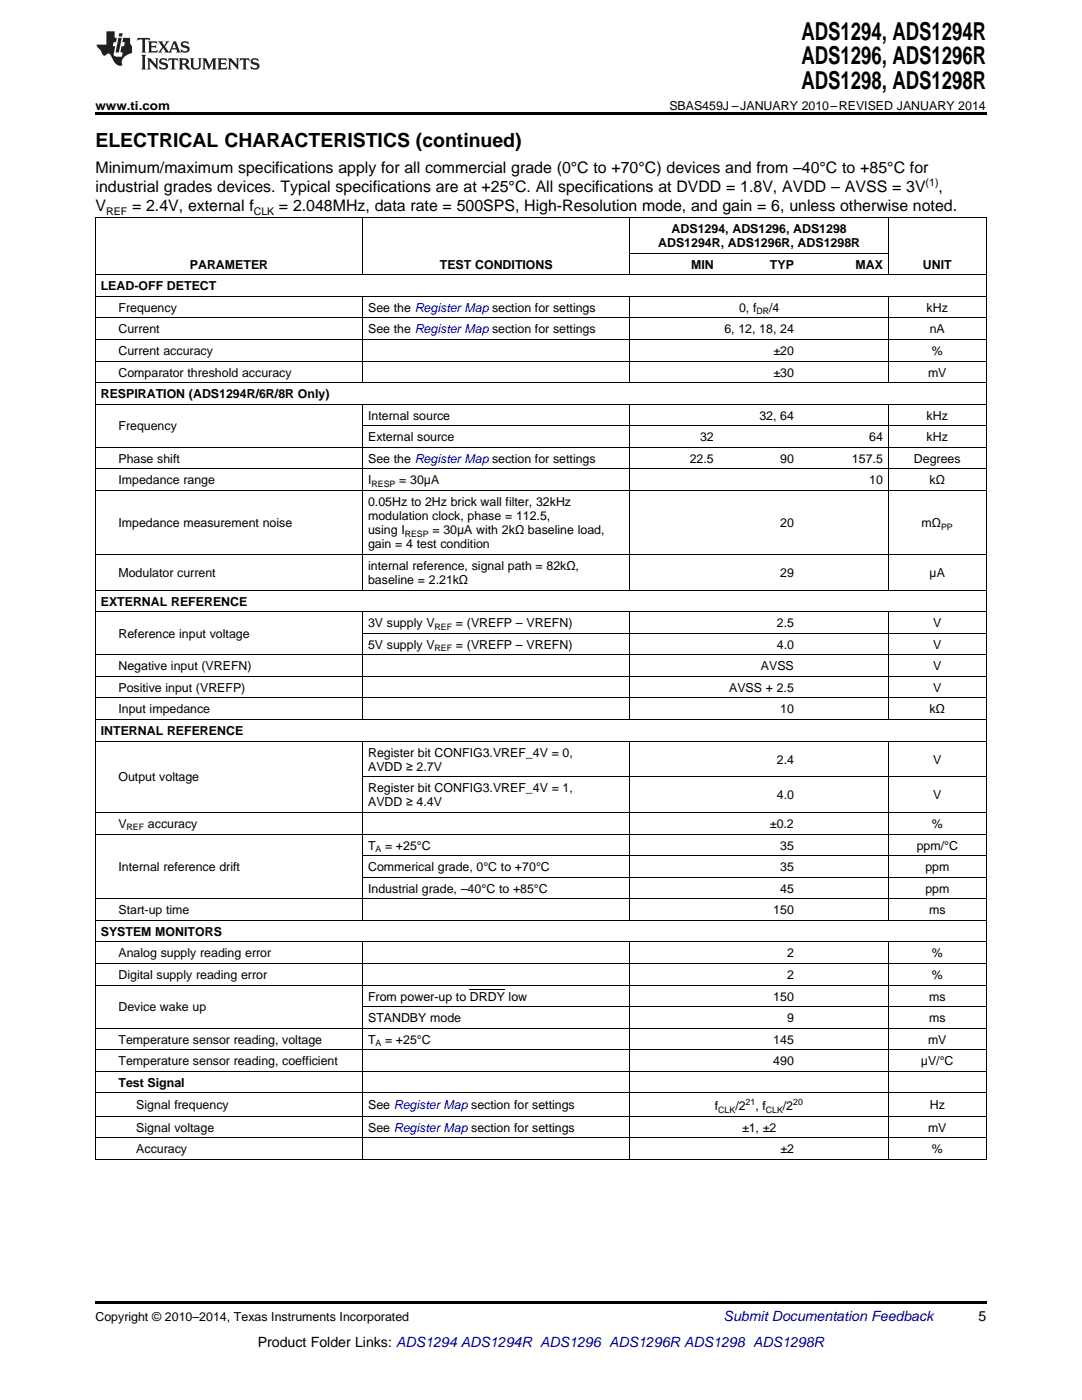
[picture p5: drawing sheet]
<svg xmlns="http://www.w3.org/2000/svg" width="216mm" height="279mm" viewBox="0 0 216 279" stroke-linecap="round" stroke-linejoin="round" font-family="sans-serif">
<defs><g id="words">
<g font-size="4.9">
<text x="159.9" y="7.9">ADS1294, ADS1294R</text>
<text x="159.9" y="12.8">ADS1296, ADS1296R</text>
<text x="159.9" y="17.8">ADS1298, ADS1298R</text>
</g>
<text font-size="3.9" x="19" y="29.3">ELECTRICAL CHARACTERISTICS (continued)</text>
<g font-size="3.2">
<text x="19" y="34.4">Minimum/maximum specifications apply for all commercial grade (0°C to +70°C) devices and from –40°C to +85°C for</text>
<text x="19" y="38.3">industrial grades devices. Typical specifications are at +25°C. All specifications at DVDD = 1.8V, AVDD – AVSS = 3V</text>
<text x="187.3" y="38.3">,</text>
<text x="19" y="42.2">V</text>
<text x="26.4" y="42.2">= 2.4V, external f</text>
<text x="55.7" y="42.2">= 2.048MHz, data rate = 500SPS, High-Resolution mode, and gain = 6, unless otherwise noted.</text>
</g>
<text font-size="2.8" fill="#0000c8" x="144.4" y="263.6">Submit Documentation Feedback</text>
<g font-size="2.8">
<text x="195.3" y="263.6">5</text>
<text x="51.4" y="268.9">Product Folder Links: ADS1294 ADS1294R ADS1296 ADS1296R ADS1298 ADS1298R</text>
</g>
<g font-size="2.5">
<text x="19" y="21.9">www.ti.com</text>
<text x="133.6" y="21.9">SBAS459J –JANUARY 2010–REVISED JANUARY 2014</text>
<text x="134" y="46.5">ADS1294, ADS1296, ADS1298</text>
<text x="37.9" y="53.6">PARAMETER</text>
<text x="87.8" y="53.6">TEST CONDITIONS</text>
<text x="131.3" y="49.3">ADS1294R, ADS1296R, ADS1298R</text>
<text x="137.9" y="53.6">MIN</text>
<text x="153.6" y="53.6">TYP</text>
<text x="170.7" y="53.6">MAX</text>
<text x="184.1" y="53.6">UNIT</text>
<text x="20.1" y="57.9">LEAD-OFF DETECT</text>
<text x="23.6" y="62.2">Frequency</text>
<text x="73.4" y="62.2">See the Register Map section for settings</text>
<text x="147.5" y="62.2">0, f</text>
<text x="153.5" y="62.2">/4</text>
<text x="184.9" y="62.2">kHz</text>
<text x="23.6" y="66.5">Current</text>
<text x="23.6" y="70.8">Current accuracy</text>
<text x="73.4" y="66.5">See the Register Map section for settings</text>
<text x="144.5" y="66.5">6, 12, 18, 24</text>
<text x="154.3" y="70.8">±20</text>
<text x="185.5" y="66.5">nA</text>
<text x="185.9" y="70.8">%</text>
<text x="23.6" y="75.1">Comparator threshold accuracy</text>
<text x="154.3" y="75.1">±30</text>
<text x="185.2" y="75.1">mV</text>
<text x="20.1" y="79.4">RESPIRATION (ADS1294R/6R/8R Only)</text>
<text x="73.4" y="83.7">Internal source</text>
<text x="151.5" y="83.7">32, 64</text>
<text x="184.9" y="83.7">kHz</text>
<text x="23.6" y="85.9">Frequency</text>
<text x="73.4" y="88.1">External source</text>
<text x="139.7" y="88.1">32</text>
<text x="173.5" y="88.1">64</text>
<text x="184.9" y="88.1">kHz</text>
<text x="23.6" y="92.4">Phase shift</text>
<text x="73.4" y="92.4">See the Register Map section for settings</text>
<text x="137.6" y="92.4">22.5</text>
<text x="155.7" y="92.4">90</text>
<text x="170" y="92.4">157.5</text>
<text x="182.4" y="92.4">Degrees</text>
<text x="23.6" y="96.7">Impedance range</text>
<text x="73.4" y="96.7">I</text>
<text x="73.4" y="101">0.05Hz to 2Hz brick wall filter, 32kHz</text>
<text x="79.7" y="96.7">= 30μA</text>
<text x="173.5" y="96.7">10</text>
<text x="185.5" y="96.7">kΩ</text>
<text x="23.6" y="105.2">Impedance measurement noise</text>
<text x="73.4" y="103.8">modulation clock, phase = 112.5,</text>
<text x="73.4" y="106.6">using I</text>
<text x="86.3" y="106.6">= 30μA with 2kΩ baseline load,</text>
<text x="155.7" y="105.2">20</text>
<text x="183.9" y="105.2">mΩ</text>
<text x="73.4" y="109.4">gain = 4 test condition</text>
<text x="73.4" y="113.7">internal reference, signal path = 82kΩ,</text>
<text x="23.6" y="115.1">Modulator current</text>
<text x="73.4" y="116.6">baseline = 2.21kΩ</text>
<text x="155.7" y="115.1">29</text>
<text x="185.5" y="115.1">µA</text>
<text x="20.1" y="120.9">EXTERNAL REFERENCE</text>
<text x="73.4" y="125.2">3V supply V</text>
<text x="91" y="125.2">= (VREFP – VREFN)</text>
<text x="155" y="125.2">2.5</text>
<text x="186.2" y="125.2">V</text>
<text x="23.6" y="127.3">Reference input voltage</text>
<text x="73.4" y="129.5">5V supply V</text>
<text x="91" y="129.5">= (VREFP – VREFN)</text>
<text x="155" y="129.5">4.0</text>
<text x="186.2" y="129.5">V</text>
<text x="23.6" y="133.8">Negative input (VREFN)</text>
<text x="151.8" y="133.8">AVSS</text>
<text x="186.2" y="133.8">V</text>
<text x="23.6" y="138.1">Positive input (VREFP)</text>
<text x="23.6" y="142.4">Input impedance</text>
<text x="145.5" y="138.1">AVSS + 2.5</text>
<text x="155.7" y="142.4">10</text>
<text x="185.5" y="142.4">kΩ</text>
<text x="186.2" y="138.1">V</text>
<text x="20.1" y="146.7">INTERNAL REFERENCE</text>
<text x="23.6" y="156">Output voltage</text>
<text x="73.4" y="151">Register bit CONFIG3.VREF_4V = 0,</text>
<text x="73.4" y="153.8">AVDD ≥ 2.7V</text>
<text x="155" y="152.4">2.4</text>
<text x="186.2" y="152.4">V</text>
<text x="73.4" y="158.1">Register bit CONFIG3.VREF_4V = 1,</text>
<text x="73.4" y="160.9">AVDD ≥ 4.4V</text>
<text x="155" y="159.5">4.0</text>
<text x="186.2" y="159.5">V</text>
<text x="23.6" y="165.2">V</text>
<text x="29.5" y="165.2">accuracy</text>
<text x="153.6" y="165.2">±0.2</text>
<text x="185.9" y="165.2">%</text>
<text x="23.6" y="173.8">Internal reference drift</text>
<text x="73.4" y="169.5">T</text>
<text x="73.4" y="173.8">Commerical grade, 0°C to +70°C</text>
<text x="76.8" y="169.5">= +25°C</text>
<text x="155.7" y="169.5">35</text>
<text x="155.7" y="173.8">35</text>
<text x="182.9" y="169.5">ppm/°C</text>
<text x="184.6" y="173.8">ppm</text>
<text x="73.4" y="178.2">Industrial grade, –40°C to +85°C</text>
<text x="155.7" y="178.2">45</text>
<text x="184.6" y="178.2">ppm</text>
<text x="23.6" y="182.5">Start-up time</text>
<text x="154.3" y="182.5">150</text>
<text x="185.4" y="182.5">ms</text>
<text x="20.1" y="186.8">SYSTEM MONITORS</text>
<text x="23.6" y="191.1">Analog supply reading error</text>
<text x="157.1" y="191.1">2</text>
<text x="185.9" y="191.1">%</text>
<text x="23.6" y="195.4">Digital supply reading error</text>
<text x="157.1" y="195.4">2</text>
<text x="185.9" y="195.4">%</text>
<text x="23.6" y="201.8">Device wake up</text>
<text x="73.4" y="199.7">From power-up to DRDY low</text>
<text x="73.4" y="204">STANDBY mode</text>
<text x="154.3" y="199.7">150</text>
<text x="157.1" y="204">9</text>
<text x="185.4" y="199.7">ms</text>
<text x="185.4" y="204">ms</text>
<text x="23.6" y="208.3">Temperature sensor reading, voltage</text>
<text x="73.4" y="208.3">T</text>
<text x="76.8" y="208.3">= +25°C</text>
<text x="154.3" y="208.3">145</text>
<text x="185.2" y="208.3">mV</text>
<text x="23.6" y="212.6">Temperature sensor reading, coefficient</text>
<text x="154.3" y="212.6">490</text>
<text x="183.8" y="212.6">μV/°C</text>
<text x="23.6" y="216.9">Test Signal</text>
<text x="27.2" y="221.4">Signal frequency</text>
<text x="73.4" y="221.4">See Register Map section for settings</text>
<text x="142.6" y="221.5">f</text>
<text x="146.7" y="221.5">/2</text>
<text x="150.7" y="221.5">, f</text>
<text x="156.2" y="221.5">/2</text>
<text x="185.5" y="221.4">Hz</text>
<text x="27.2" y="225.8">Signal voltage</text>
<text x="73.4" y="225.8">See Register Map section for settings</text>
<text x="148.1" y="225.8">±1, ±2</text>
<text x="185.2" y="225.8">mV</text>
<text x="27.2" y="230.2">Accuracy</text>
<text x="155.7" y="230.2">±2</text>
<text x="185.9" y="230.2">%</text>
<text x="19" y="263.6">Copyright © 2010–2014, Texas Instruments Incorporated</text>
</g>
<g font-size="2.1">
<text x="184.7" y="37">(1)</text>
<text x="21.2" y="42.8">REF</text>
<text x="50.6" y="42.8">CLK</text>
</g>
<g font-size="1.8">
<text x="150.9" y="62.7">DR</text>
<text x="74.1" y="97.2">RESP</text>
<text x="80.8" y="107.1">RESP</text>
<text x="187.8" y="105.7">PP</text>
<text x="86.7" y="125.7">REF</text>
<text x="86.7" y="130">REF</text>
<text x="25.3" y="165.7">REF</text>
<text x="74.9" y="170">A</text>
<text x="74.9" y="208.8">A</text>
<text x="148.8" y="220.6">21</text>
<text x="158.3" y="220.6">20</text>
<text x="143.3" y="222">CLK</text>
<text x="152.8" y="222">CLK</text>
</g>
</g></defs>
<path d="M19 22.5h177.8v.5h-177.8zM19 259.7h177.8v.5h-177.8z" fill="#000"/>
<g fill="none" stroke="#000" stroke-width=".2">
<path d="M19 59.1h177.8M19 54.8h177.8M19 43.4h177.8M19.1 43.5v187.9M72.3 43.5v11.4M72.3 59.2v17.2M125.7 43.5v11.4M125.7 59.2v17.2M125.7 50.5h51.6M177.2 43.5v11.4M177.2 59.2v17.2M196.8 43.5v187.9"/>
<path d="M19 76.4h177.8M19 72.1h177.8M19 67.8h177.8M19 63.4h177.8M19 97.9h177.8M19 93.6h177.8M19 89.3h177.8M19 80.7h177.8M72.3 80.7v37.1M72.4 85h124.4M125.7 80.7v37.1M177.2 80.7v37.1"/>
<path d="M19 117.8h177.8M19 110.6h177.8M19 139.3h177.8M19 135h177.8M19 130.7h177.8M19 122.1h177.8M72.3 122.1v21.6M72.4 126.4h124.4M125.7 122.1v21.6M177.2 122.1v21.6M19 147.9h177.8M19 143.6h177.8"/>
<path d="M72.3 148v35.7M72.4 155h124.4M125.7 148v35.7M177.2 148v35.7M19 179.4h177.8M19 166.5h177.8M19 162.2h177.8M72.4 175.1h124.4M72.4 170.8h124.4M19 196.6h177.8M19 192.3h177.8M19 188h177.8"/>
<path d="M19 183.7h177.8M72.3 188v43.4M125.7 188v43.4M177.2 188v43.4M19 218.1h177.8M19 213.8h177.8M19 209.5h177.8M19 205.2h177.8M72.4 200.9h124.4M19 231.4h177.8M19 227.1h177.8M19 222.8h177.8"/>
</g>
<g fill="#231f20">
<path d="M27.5 7.6l-.1 .5 .4-.2h.6v.1v2.1l-.2 .4h1l-.3-.4v-2.1l.1-.1h.5l.5 .2-.2-.5zM29.5 8.3l.2 .3v1.5l-.2 .4h1.8l.2-.6a1.04 1.04 0 0 1-1.3 .2v-.7h.6l.3 .2v-.6l-.3 .2h-.6v-.6l.8-.1 .4 .3-.2-.5zM31.5 8.3l.9 1.1-.9 1.1h.8l-.2-.2 .5-.7 .4 .7-.2 .2h1.5l-.1-.2 .1-.4h.9l.1 .4-.2 .2h1l-.3-.3-.7-1.9h-.5l-.9 2-.8-1 .9-1h-.8l.1 .3-.3 .5-.4-.6 .2-.2zM34.7 8.6l.4 1h-.7zM36.3 8.4a.63 .63 0 0 0-.2 .7 .63 .63 0 0 0 .6 .4l.6 .2 .1 .2a.75 .75 0 0 1-.7 .4 .75 .75 0 0 1-.6-.5l.1 .7 .1-.1a1.11 1.11 0 0 0 1.5-.6 1.13 1.13 0 0 0-1.2-.8l-.1-.4a1.04 1.04 0 0 1 1.2 .2l-.2-.5-.1 .1-.5-.2zM28.2 10.9l.2 .4v2.2l-.2 .4h1l-.3-.4v-2.2l.3-.4zM29.3 11.6l.3 .4v1.5l-.3 .4h.8l-.2-.4v-1.3l1.5 1.7v-1.9l.2-.4h-.7l.2 .4v.9l-1.1-1.3zM32 11.8a.62 .62 0 0 0-.2 .7 .62 .62 0 0 0 .6 .4l.6 .1 .1 .3a.76 .76 0 0 1-.7 .3 .76 .76 0 0 1-.6-.4l.1 .7 .1-.1a1.11 1.11 0 0 0 1.5-.6 1.13 1.13 0 0 0-1.2-.8l-.1-.4a1.04 1.04 0 0 1 1.2 .2l-.2-.6-.1 .1-.5-.1zM33.7 11.6l-.2 .6a.61 .61 0 0 1 .8-.3v1.6l-.2 .4h.9l-.2-.4v-1.6a.63 .63 0 0 1 .8 .3l-.2-.6zM35.6 11.6l.3 .4v1.5l-.3 .4h1l-.2-.2v-.8l.5 .2a.76 .76 0 0 0 1.2 .7l-1-1a.58 .58 0 0 0 .6-.5 .58 .58 0 0 0-.5-.6zM36.4 11.9h.1a.45 .45 0 0 1 .5 .1 .45 .45 0 0 1 .1 .5l-.7 .2zM37.9 11.6l.2 .2a2.17 2.17 0 0 0 .3 1.9 .99 .99 0 0 0 1.6-.6v-1.1l.2-.4h-.7l.2 .2a1.92 1.92 0 0 1-.2 1.8 .6 .6 0 0 1-.9-.5v-1.1l.2-.4zM40.4 11.6l.2 .4v1.5l-.2 .4h.7l-.2-.4v-1.4l.8 1.8 .8-1.8v1.4l-.2 .4h.9l-.2-.4v-1.5l.2-.4h-.8l-.6 1.5-.6-1.5zM43.4 11.6l.2 .4v1.5l-.2 .4h1.8l.2-.6a1.04 1.04 0 0 1-1.3 .1v-.6h.5l.4 .2v-.6l-.4 .2h-.5v-.7h.8l.3 .3-.1-.6zM45.5 11.6l.2 .4v1.5l-.2 .4h.7l-.2-.4v-1.3l1.5 1.7v-1.9l.2-.4h-.7l.2 .4v.9l-1.1-1.3zM47.9 11.6l-.1 .6a.61 .61 0 0 1 .8-.3v1.6l-.3 .4h1l-.3-.4 .1-1.6a.63 .63 0 0 1 .7 .3l-.1-.6zM50.2 11.8a.62 .62 0 0 0-.2 .7 .62 .62 0 0 0 .6 .4l.6 .1 .2 .3a.76 .76 0 0 1-.8 .3 .76 .76 0 0 1-.6-.4l.1 .7 .2-.1a1.11 1.11 0 0 0 1.5-.6 1.13 1.13 0 0 0-1.3-.8l-.1-.4a1.04 1.04 0 0 1 1.2 .2l-.1-.6-.2 .1-.5-.1z"/>
<path d="M21.2 6.3v2.6h-1.9l.1 .4 .7 .9a.91 .91 0 0 0 1 .8 .56 .56 0 0 1 .5-.3 .56 .56 0 0 1 .5 .3l.4 .8a1.53 1.53 0 0 0 1.9 1.2 1.54 1.54 0 0 1 1-2.1l.9-.3v-1.4a1.52 1.52 0 0 1-.3-1.6h-1.4l-.2 .8h.5l-.2 .8h-.4l-.2 1v.2l.4 .1-.2 .8a1.93 1.93 0 0 1-1.6-.3l.3-1.8h-.5l.2-.8h.4l.2-.8h-.4v-1.3zM23.6 7.6l-.6 2.9h.7l.6-2.9zM23.8 6.6l-.1 .7h.6l.2-.7z"/>
</g>
<path d="M93.8 197.5h7" fill="none" stroke="#000" stroke-width=".2"/>
<use href="#words"/>
</svg>
